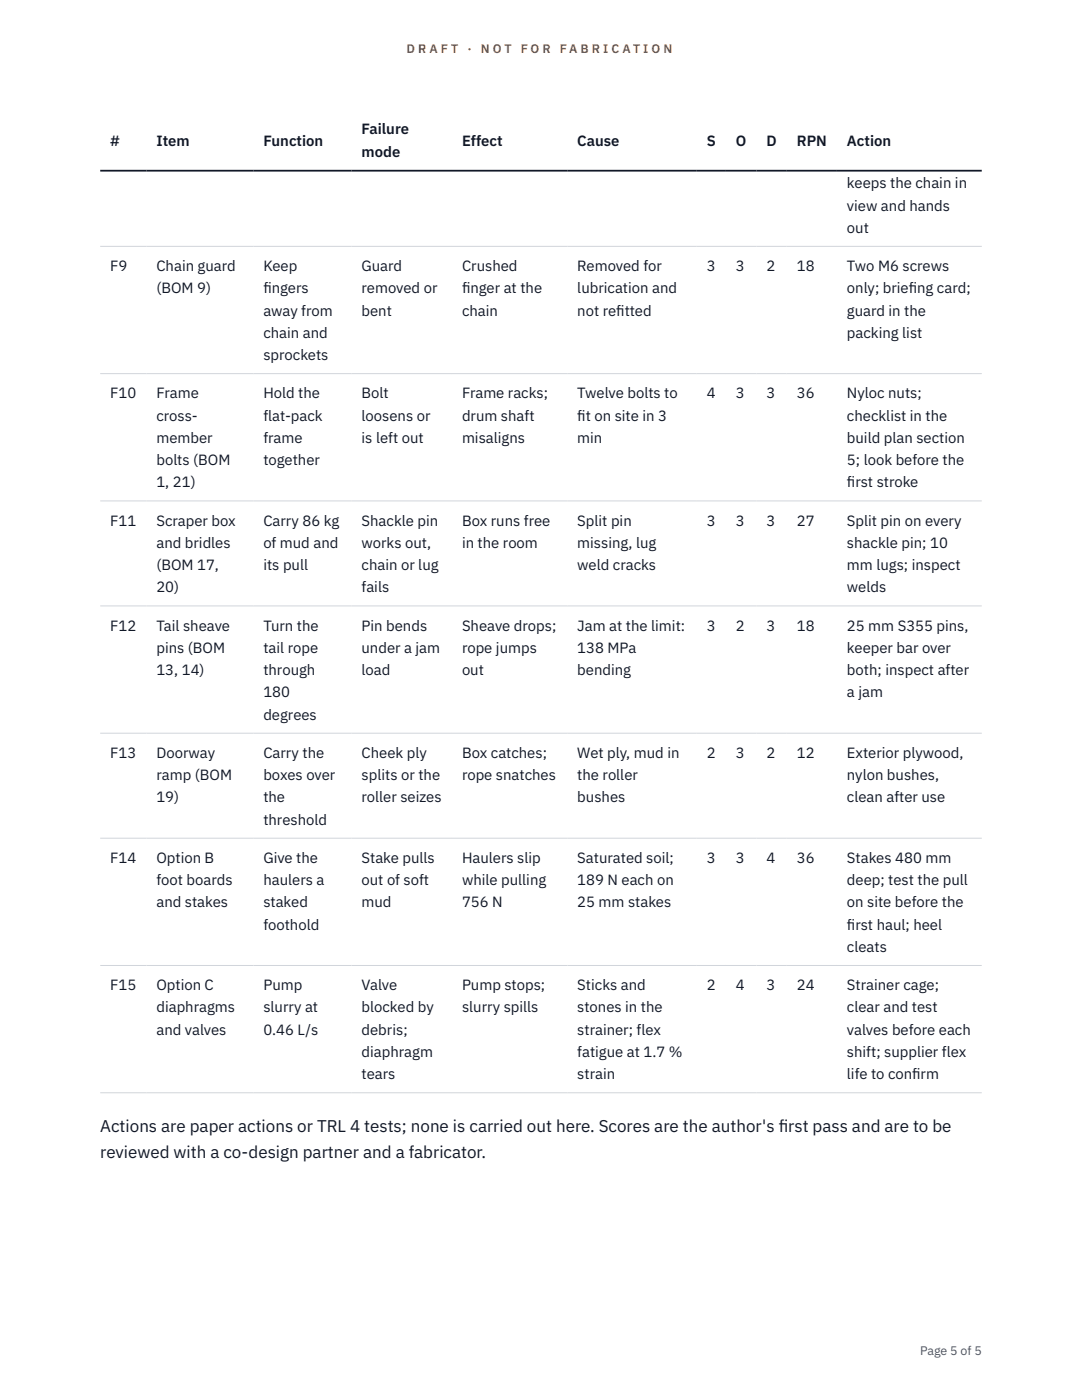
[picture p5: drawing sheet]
<svg xmlns="http://www.w3.org/2000/svg" width="216mm" height="279mm" viewBox="0 0 216 279" stroke-linecap="round" stroke-linejoin="round" font-family="sans-serif">
<defs><g id="words">
<g font-size="3.4" fill="#111827">
<text x="20" y="226">Actions are paper actions or TRL 4 tests; none is carried out here. Scores are the author's f</text>
<text x="155.4" y="226">irst pass and are to be</text>
<text x="20" y="231.1">reviewed with a co-design partner and a fabricator.</text>
</g>
<g font-size="3" fill="#111827">
<text x="22" y="29.1">#</text>
<text x="31.2" y="29.1">Item</text>
<text x="52.5" y="29.1">Function</text>
<text x="72.1" y="26.8">Failure</text>
<text x="92.2" y="29.1">Effect</text>
<text x="115.2" y="29.1">Cause</text>
<text x="141" y="29.1">S</text>
<text x="146.8" y="29.1">O</text>
<text x="153" y="29.1">D</text>
<text x="159" y="29.1">RPN</text>
<text x="169" y="29.1">Action</text>
<text x="72.1" y="31.3">mode</text>
<text x="169" y="37.6">keeps the chain in</text>
<text x="169" y="42">view and hands</text>
<text x="169" y="46.5">out</text>
<text x="22" y="54.1">F9</text>
<text x="31.2" y="54.1">Chain guard</text>
<text x="31.2" y="58.5">(BOM 9)</text>
<text x="52.5" y="54.1">Keep</text>
<text x="52.5" y="58.5">f</text>
<text x="52.5" y="58.5">ingers</text>
<text x="72.1" y="54.1">Guard</text>
<text x="72.1" y="58.5">removed or</text>
<text x="92.2" y="54.1">Crushed</text>
<text x="92.2" y="58.5">f</text>
<text x="92.2" y="58.5">inger at the</text>
<text x="115.2" y="54.1">Removed for</text>
<text x="115.2" y="58.5">lubrication and</text>
<text x="141" y="54.1">3</text>
<text x="146.8" y="54.1">3</text>
<text x="153" y="54.1">2</text>
<text x="159" y="54.1">18</text>
<text x="169" y="54.1">Two M6 screws</text>
<text x="169" y="58.5">only; brief</text>
<text x="181.3" y="58.5">ing card;</text>
<text x="52.5" y="63">away from</text>
<text x="72.1" y="63">bent</text>
<text x="92.2" y="63">chain</text>
<text x="115.2" y="63">not ref</text>
<text x="123" y="63">itted</text>
<text x="169" y="63">guard in the</text>
<text x="52.5" y="67.4">chain and</text>
<text x="52.5" y="71.9">sprockets</text>
<text x="169" y="67.4">packing list</text>
<text x="22" y="79.5">F10</text>
<text x="31.2" y="79.5">Frame</text>
<text x="31.2" y="83.9">cross-</text>
<text x="52.5" y="79.5">Hold the</text>
<text x="52.5" y="83.9">flat-pack</text>
<text x="72.1" y="79.5">Bolt</text>
<text x="72.1" y="83.9">loosens or</text>
<text x="92.2" y="79.5">Frame racks;</text>
<text x="92.2" y="83.9">drum shaft</text>
<text x="115.2" y="79.5">Twelve bolts to</text>
<text x="115.2" y="83.9">f</text>
<text x="115.2" y="83.9">it on site in 3</text>
<text x="141" y="79.5">4</text>
<text x="146.8" y="79.5">3</text>
<text x="153" y="79.5">3</text>
<text x="159" y="79.5">36</text>
<text x="169" y="79.5">Nyloc nuts;</text>
<text x="169" y="83.9">checklist in the</text>
<text x="31.2" y="88.4">member</text>
<text x="52.5" y="88.4">frame</text>
<text x="72.1" y="88.4">is left out</text>
<text x="92.2" y="88.4">misaligns</text>
<text x="115.2" y="88.4">min</text>
<text x="169" y="88.4">build plan section</text>
<text x="31.2" y="92.8">bolts (BOM</text>
<text x="52.5" y="92.8">together</text>
<text x="169" y="92.8">5; look before the</text>
<text x="31.2" y="97.3">1, 21)</text>
<text x="169" y="97.3">f</text>
<text x="169" y="97.3">irst stroke</text>
<text x="22" y="104.9">F11</text>
<text x="31.2" y="104.9">Scraper box</text>
<text x="52.5" y="104.9">Carry 86 kg</text>
<text x="72.1" y="104.9">Shackle pin</text>
<text x="92.2" y="104.9">Box runs free</text>
<text x="115.2" y="104.9">Split pin</text>
<text x="141" y="104.9">3</text>
<text x="146.8" y="104.9">3</text>
<text x="153" y="104.9">3</text>
<text x="159" y="104.9">27</text>
<text x="169" y="104.9">Split pin on every</text>
<text x="31.2" y="109.3">and bridles</text>
<text x="31.2" y="113.8">(BOM 17,</text>
<text x="52.5" y="109.3">of mud and</text>
<text x="52.5" y="113.8">its pull</text>
<text x="72.1" y="109.3">works out,</text>
<text x="72.1" y="113.8">chain or lug</text>
<text x="92.2" y="109.3">in the room</text>
<text x="115.2" y="109.3">missing, lug</text>
<text x="115.2" y="113.8">weld cracks</text>
<text x="169" y="109.3">shackle pin; 10</text>
<text x="169" y="113.8">mm lugs; inspect</text>
<text x="31.2" y="118.2">20)</text>
<text x="72.1" y="118.2">fails</text>
<text x="169" y="118.2">welds</text>
<text x="22" y="125.8">F12</text>
<text x="31.2" y="125.8">Tail sheave</text>
<text x="52.5" y="125.8">Turn the</text>
<text x="72.1" y="125.8">Pin bends</text>
<text x="92.2" y="125.8">Sheave drops;</text>
<text x="115.2" y="125.8">Jam at the limit:</text>
<text x="141" y="125.8">3</text>
<text x="146.8" y="125.8">2</text>
<text x="153" y="125.8">3</text>
<text x="159" y="125.8">18</text>
<text x="169" y="125.8">25 mm S355 pins,</text>
<text x="31.2" y="130.3">pins (BOM</text>
<text x="52.5" y="130.3">tail rope</text>
<text x="72.1" y="130.3">under a jam</text>
<text x="92.2" y="130.3">rope jumps</text>
<text x="115.2" y="130.3">138 MPa</text>
<text x="169" y="130.3">keeper bar over</text>
<text x="31.2" y="134.7">13, 14)</text>
<text x="52.5" y="134.7">through</text>
<text x="72.1" y="134.7">load</text>
<text x="92.2" y="134.7">out</text>
<text x="115.2" y="134.7">bending</text>
<text x="169" y="134.7">both; inspect after</text>
<text x="52.5" y="139.2">180</text>
<text x="52.5" y="143.6">degrees</text>
<text x="169" y="139.2">a jam</text>
<text x="22" y="151.2">F13</text>
<text x="31.2" y="151.2">Doorway</text>
<text x="31.2" y="155.7">ramp (BOM</text>
<text x="52.5" y="151.2">Carry the</text>
<text x="52.5" y="155.7">boxes over</text>
<text x="72.1" y="151.2">Cheek ply</text>
<text x="72.1" y="155.7">splits or the</text>
<text x="92.2" y="151.2">Box catches;</text>
<text x="92.2" y="155.7">rope snatches</text>
<text x="115.2" y="151.2">Wet ply, mud in</text>
<text x="115.2" y="155.7">the roller</text>
<text x="141" y="151.2">2</text>
<text x="146.8" y="151.2">3</text>
<text x="153" y="151.2">2</text>
<text x="159" y="151.2">12</text>
<text x="169" y="151.2">Exterior plywood,</text>
<text x="169" y="155.7">nylon bushes,</text>
<text x="31.2" y="160.1">19)</text>
<text x="52.5" y="160.1">the</text>
<text x="72.1" y="160.1">roller seizes</text>
<text x="115.2" y="160.1">bushes</text>
<text x="169" y="160.1">clean after use</text>
<text x="52.5" y="164.6">threshold</text>
<text x="22" y="172.2">F14</text>
<text x="31.2" y="172.2">Option B</text>
<text x="52.5" y="172.2">Give the</text>
<text x="72.1" y="172.2">Stake pulls</text>
<text x="92.2" y="172.2">Haulers slip</text>
<text x="115.2" y="172.2">Saturated soil;</text>
<text x="141" y="172.2">3</text>
<text x="146.8" y="172.2">3</text>
<text x="153" y="172.2">4</text>
<text x="159" y="172.2">36</text>
<text x="169" y="172.2">Stakes 480 mm</text>
<text x="31.2" y="176.6">foot boards</text>
<text x="52.5" y="176.6">haulers a</text>
<text x="72.1" y="176.6">out of soft</text>
<text x="92.2" y="176.6">while pulling</text>
<text x="115.2" y="176.6">189 N each on</text>
<text x="169" y="176.6">deep; test the pull</text>
<text x="31.2" y="181.1">and stakes</text>
<text x="52.5" y="181.1">staked</text>
<text x="52.5" y="185.5">foothold</text>
<text x="72.1" y="181.1">mud</text>
<text x="92.2" y="181.1">756 N</text>
<text x="115.2" y="181.1">25 mm stakes</text>
<text x="169" y="181.1">on site before the</text>
<text x="169" y="185.5">f</text>
<text x="169" y="185.5">irst haul; heel</text>
<text x="169" y="190">cleats</text>
<text x="22" y="197.6">F15</text>
<text x="31.2" y="197.6">Option C</text>
<text x="52.5" y="197.6">Pump</text>
<text x="72.1" y="197.6">Valve</text>
<text x="92.2" y="197.6">Pump stops;</text>
<text x="115.2" y="197.6">Sticks and</text>
<text x="141" y="197.6">2</text>
<text x="146.8" y="197.6">4</text>
<text x="153" y="197.6">3</text>
<text x="159" y="197.6">24</text>
<text x="169" y="197.6">Strainer cage;</text>
<text x="31.2" y="202.1">diaphragms</text>
<text x="52.5" y="202.1">slurry at</text>
<text x="72.1" y="202.1">blocked by</text>
<text x="92.2" y="202.1">slurry spills</text>
<text x="115.2" y="202.1">stones in the</text>
<text x="169" y="202.1">clear and test</text>
<text x="31.2" y="206.5">and valves</text>
<text x="52.5" y="206.5">0.46 L/s</text>
<text x="72.1" y="206.5">debris;</text>
<text x="115.2" y="206.5">strainer; flex</text>
<text x="169" y="206.5">valves before each</text>
<text x="72.1" y="210.9">diaphragm</text>
<text x="72.1" y="215.4">tears</text>
<text x="115.2" y="210.9">fatigue at 1.7 %</text>
<text x="115.2" y="215.4">strain</text>
<text x="169" y="210.9">shift; supplier flex</text>
<text x="169" y="215.4">life to conf</text>
<text x="182" y="215.4">irm</text>
</g>
<g font-size="2.5" fill="#b45309">
<text x="81.1" y="10.5">D R A F T</text>
<text x="93.3" y="10.5">·</text>
<text x="95.9" y="10.5">N O T</text>
<text x="103.9" y="10.5">F O R</text>
<text x="111.7" y="10.5">F A B R I C A T I O N</text>
</g>
<text font-size="2.5" fill="#4b5563" x="183.6" y="270.3">Page 5 of 5</text>
</g></defs>
<path d="M20 49.2h175.9M20 74.6h175.9M20 100h175.9M20 120.9h175.9M20 146.3h175.9M20 167.3h175.9M20 192.7h175.9M20 218.1h175.9" fill="none" stroke="#d1d5db" stroke-width=".2"/>
<path d="M20 34.1h175.9" fill="none" stroke="#111827" stroke-width=".35"/>
<use href="#words"/>
</svg>
